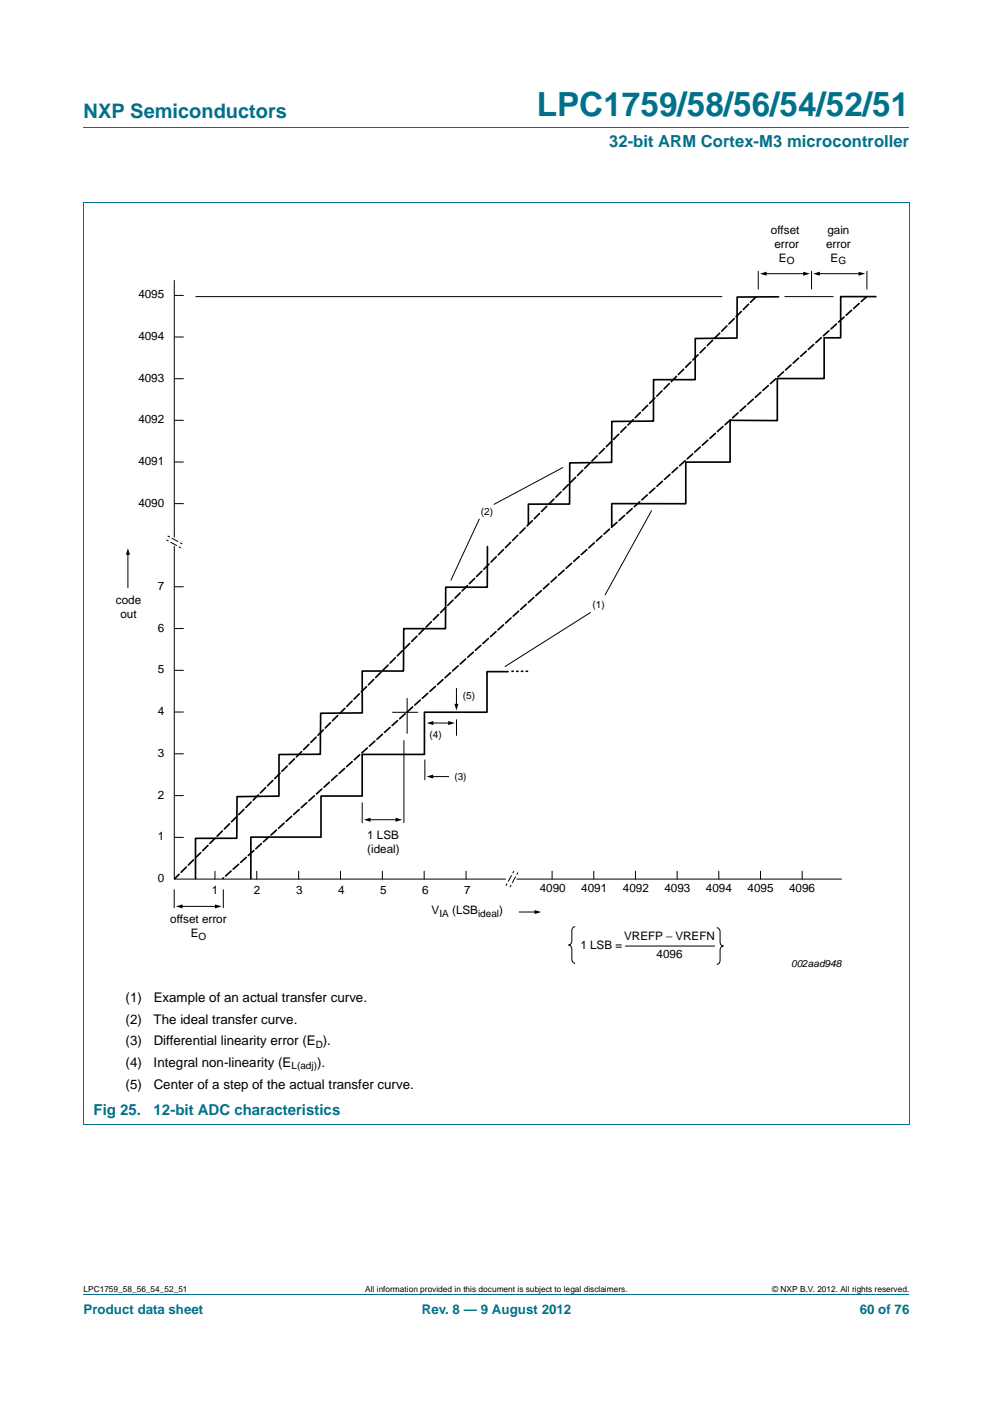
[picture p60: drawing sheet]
<svg xmlns="http://www.w3.org/2000/svg" width="210mm" height="297mm" viewBox="0 0 210 297" stroke-linecap="round" stroke-linejoin="round" font-family="sans-serif">
<defs><g id="words">
<text font-size="7" fill="#00718a" x="113.5" y="24.6">LPC1759/58/56/54/52/51</text>
<text font-size="4.2" fill="#00718a" x="17.7" y="24.9">NXP Semiconductors</text>
<text font-size="3.5" fill="#00718a" x="128.8" y="31.1">32-bit ARM Cortex-M3 microcontroller</text>
<g font-size="3.2" fill="#00718a">
<text x="19.8" y="235.8">Fig 25.</text>
<text x="32.5" y="235.8">12-bit ADC characteristics</text>
</g>
<g font-size="2.8">
<text x="26.6" y="212">(1)</text>
<text x="32.5" y="212">Example of an actual transfer curve.</text>
<text x="26.6" y="216.6">(2)</text>
<text x="26.6" y="221.1">(3)</text>
<text x="32.5" y="216.6">The ideal transfer curve.</text>
<text x="32.5" y="221.1">Differential linearity error (E ).</text>
<text x="26.6" y="225.7">(4)</text>
<text x="32.5" y="225.7">Integral non-linearity (E</text>
<text x="67.1" y="225.7">).</text>
<text x="26.6" y="230.3">(5)</text>
<text x="32.5" y="230.3">Center of a step of the actual transfer curve.</text>
</g>
<g font-size="2.8" fill="#00718a">
<text x="17.7" y="277.9">Product data sheet</text>
<text x="89.2" y="277.9">Rev. 8 — 9 August 2012</text>
<text x="181.8" y="277.9">60 of 76</text>
</g>
<g font-size="2.5">
<text x="163" y="49.4">offset</text>
<text x="163.8" y="52.4">error</text>
<text x="174.7" y="52.4">error</text>
<text x="175" y="49.4">gain</text>
<text x="164.7" y="55.4">E</text>
<text x="175.6" y="55.4">E</text>
<text x="29.3" y="63.1">4095</text>
<text x="29.3" y="71.9">4094</text>
<text x="29.3" y="80.8">4093</text>
<text x="29.3" y="89.6">4092</text>
<text x="29.3" y="98.4">4091</text>
<text x="29.3" y="107.2">4090</text>
<text x="33.4" y="124.8">7</text>
<text x="24.5" y="127.8">code</text>
<text x="25.5" y="130.8">out</text>
<text x="33.4" y="133.6">6</text>
<text x="33.4" y="142.5">5</text>
<text x="33.4" y="151.3">4</text>
<text x="33.4" y="160.1">3</text>
<text x="33.4" y="169">2</text>
<text x="33.4" y="177.8">1</text>
<text x="77.7" y="177.4">1 LSB</text>
<text x="77.7" y="180.4">(ideal)</text>
<text x="33.4" y="186.6">0</text>
<text x="44.8" y="189">1</text>
<text x="53.7" y="189">2</text>
<text x="62.6" y="189">3</text>
<text x="71.5" y="189">4</text>
<text x="80.4" y="189">5</text>
<text x="89.3" y="189">6</text>
<text x="98.2" y="189">7</text>
<text x="114.1" y="188.8">4090</text>
<text x="122.9" y="188.8">4091</text>
<text x="131.7" y="188.8">4092</text>
<text x="140.5" y="188.8">4093</text>
<text x="149.3" y="188.8">4094</text>
<text x="158.1" y="188.8">4095</text>
<text x="166.9" y="188.8">4096</text>
<text x="36" y="195.3">offset error</text>
<text x="91.3" y="193.4">V</text>
<text x="95.6" y="193.4">(LSB</text>
<text x="105.6" y="193.4">)</text>
<text x="40.3" y="198.3">E</text>
<text x="122.7" y="200.7">1 LSB =</text>
<text x="132" y="198.8">VREFP − VREFN</text>
<text x="138.8" y="202.7">4096</text>
</g>
<g font-size="2.1">
<text x="166.4" y="55.9">O</text>
<text x="177.3" y="55.9">G</text>
<text x="101.7" y="109">(2)</text>
<text x="125.3" y="128.6">(1)</text>
<text x="97.9" y="147.8">(5)</text>
<text x="90.9" y="156.1">(4)</text>
<text x="96.1" y="165">(3)</text>
<text x="92.9" y="193.9">IA</text>
<text x="101.1" y="193.9">ideal</text>
<text x="42" y="198.8">O</text>
<text x="167.3" y="204.7">002aad948</text>
<text x="66.8" y="221.6">D</text>
<text x="61.6" y="226.2">L(adj)</text>
</g>
<g font-size="1.8">
<text x="17.7" y="273.3">LPC1759_58_56_54_52_51</text>
<text x="77.2" y="273.3">All information provided in this document is subject to legal disclaimers.</text>
<text x="163.3" y="273.3">© NXP B.V. 2012. All rights reserved.</text>
</g>
</g></defs>
<path d="M17.7 27h174.6M17.6 42.9h174.7M17.7 42.9v195M192.3 42.9v195M17.6 238h174.7M17.7 273.9h174.6" fill="none" stroke="#00718a" stroke-width=".21"/>
<g fill="none" stroke="#000" stroke-width=".21">
<path d="M36.9 59.3v54.3M160.3 57.4v3.8M161.9 57.9h8.2M171.6 57.4v3.8M173.1 57.9h8.7M183.3 57.4v3.8M36.9 62.5h1.9M36.9 71.3h1.9M41.4 62.8h111.2M165.9 62.8h10.3M36.9 80.1h1.9M36.9 88.9h1.9"/>
<path d="M36.9 97.7h1.9M119 98.9l-14.5 7.8M27 117.1v7.2M36.9 115.6v70.4M36.9 106.6h1.9M101.4 109.8l-6 12.9M137.8 108l-9.8 17.8M36.9 124.1h1.9M36.9 133h1.9M124.9 129.6l-18.1 11.4M36.9 141.8h1.9M36.9 150.6h1.9"/>
<path d="M36.9 159.5h1.9M83 150.7h5.4M85.4 156.7v17.4M86.1 147.8v7.4M91.4 153h3.7M96.5 145.7v3.5M96.5 152.3v3.3M36.9 168.3h1.9M36.9 177.2h1.9M76.6 169.8v4.3M78.1 173.4h5.8M89.8 160.8v4.2"/>
<path d="M91.3 164.3h3.5M36.8 188.2v3.8M36.9 186h70M38.3 191.8h7.4M45.5 184.3v1.7M47.2 188.2v3.8M54.3 184.3v1.7M63.2 184.3v1.7M72 184.3v1.7M80.9 184.3v1.7M89.7 184.3v1.7M98.6 184.3v1.7"/>
<path d="M109.3 186h68.7M109.8 193h3.5M116.7 184.3v1.7M121.6 196a.79 .79 0 0 0-.7 .9v2.2a.79 .79 0 0 1-.7 .8 .79 .79 0 0 1 .7 .9v2.2a.79 .79 0 0 0 .7 .8M125.6 184.3v1.7M134.4 184.3v1.7M143.2 184.3v1.7M151.6 196.3a.79 .79 0 0 1 .7 .8v2.2a.79 .79 0 0 0 .7 .9 .79 .79 0 0 0-.7 .8v2.2a.79 .79 0 0 1-.7 .8M152 184.3v1.7M160.8 184.3v1.7M169.6 184.3v1.7M132.2 200.2h18.9"/>
</g>
<path d="M164.6 62.8h-8.7l-.1 8.7-8.8 .1v8.7h-8.8v8.8l-8.8 .1-.1 8.6-8.8 .1-.1 8.7-8.7 .1v4.2M185.2 62.8h-7.4v8.7h-3.5v8.6h-9.9v8.9l-10-.1v8.9h-9.4v8.8h-15.6M103.1 115.6l-.1 8.6h-8.7l-.1 8.8h-8.8l-.1 9h-8.7v8.8l-8.8 .1-.1 8.7h-8.7v8.8l-8.9 .1v8.8l-8.8 .1v8.5M129.4 106.6v4.8M107.4 142.1h-4.4v8.6h-13.2v8.9h-13.2v8.8h-8.7v8.7h-14.9v8.8" fill="none" stroke="#000" stroke-width=".35"/>
<path d="M159.8 62.8l-122.9 123.1M183.3 62.8l-136.2 123.1" fill="none" stroke="#000" stroke-width=".35" stroke-dasharray="1.6 .6"/>
<path d="M108.3 142h3.6" fill="none" stroke="#000" stroke-width=".35" stroke-dasharray=".3 .7"/>
<g fill="#000">
<path d="M160.7 57.9l1.4-.4v.8zM169.8 57.5l1.5 .4-1.5 .4zM172 57.9l1.4-.4v.8zM181.6 57.5l1.4 .4-1.4 .4zM27 116l.5 1.4h-.9zM90.2 153l1.4-.5v.9zM94.8 152.6l1.4 .4-1.4 .4zM96.1 148.9h.8l-.4 1.4zM76.9 173.4l1.5-.4v.9zM83.6 173l1.5 .4-1.5 .5zM90.2 164.3l1.4-.4v.8zM37.2 191.8l1.4-.5v.9z"/>
<path d="M45.5 191.3l1.4 .5-1.4 .4zM113 192.5l1.5 .5-1.5 .4z"/>
</g>
<path d="M35.4 113.4l3.1 1.7-.2 .8-3.1-1.7z" fill="#fff"/>
<path d="M38.3 115.9l-3.1-1.7M38.5 115.1l-3.1-1.7" fill="none" stroke="#000" stroke-width=".21" stroke-dasharray=".5 .5 1.6 .5 .5" stroke-linecap="butt"/>
<path d="M108.7 184.3l.8 .3-1.7 3.1-.8-.3z" fill="#fff"/>
<path d="M107 187.4l1.7-3.1M107.8 187.7l1.7-3.1" fill="none" stroke="#000" stroke-width=".21" stroke-dasharray=".5 .5 1.6 .5 .5" stroke-linecap="butt"/>
<use href="#words"/>
</svg>
